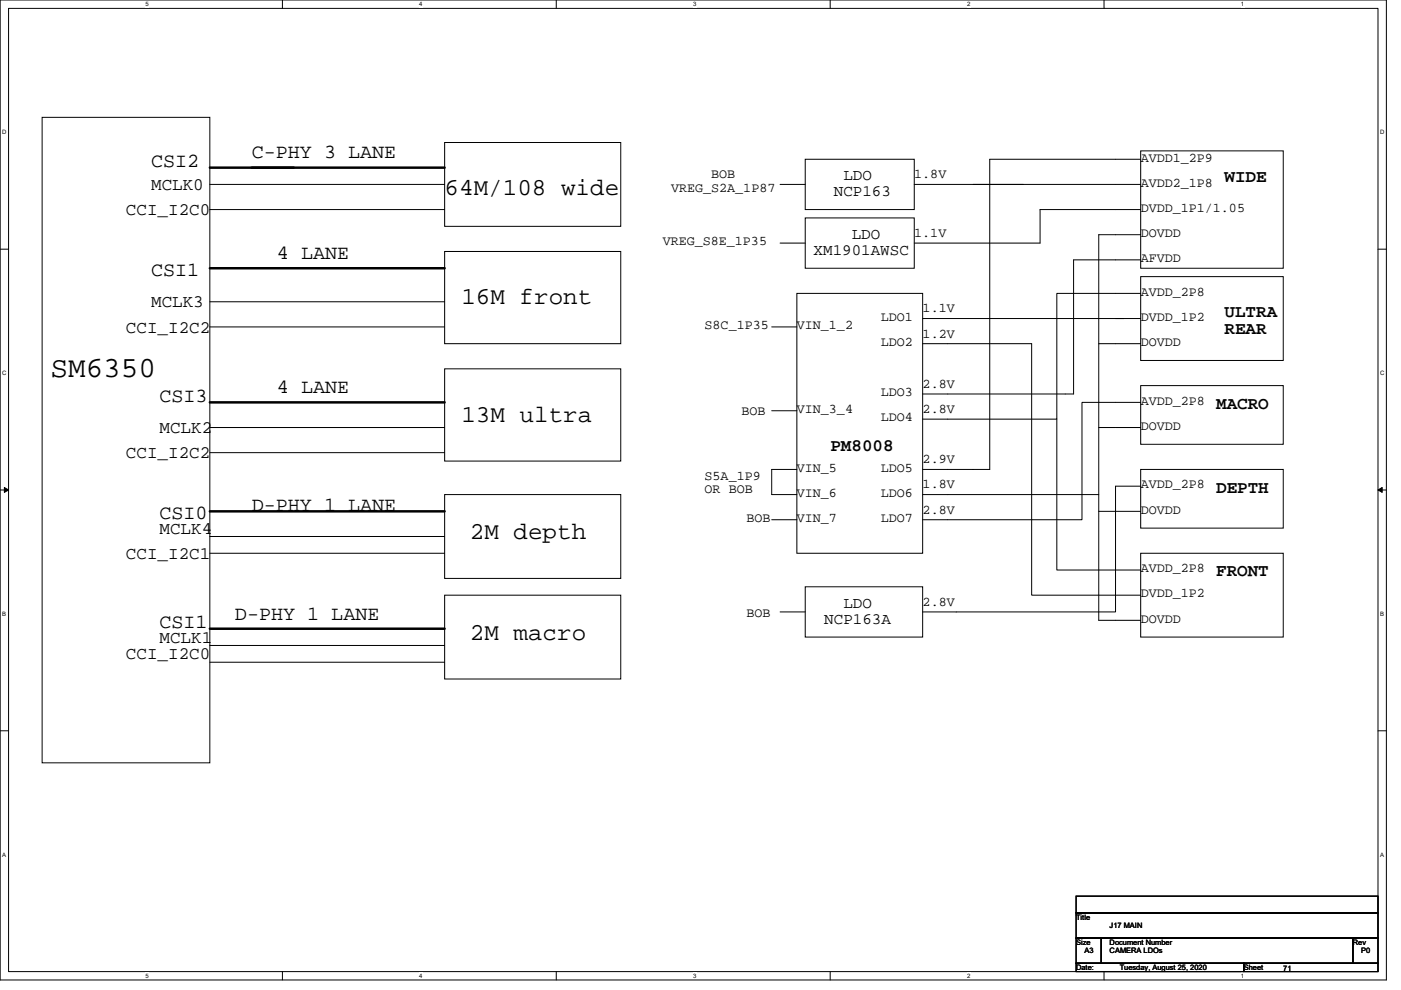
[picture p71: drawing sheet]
<svg xmlns="http://www.w3.org/2000/svg" width="297mm" height="210mm" viewBox="0 0 297 210" stroke-linecap="round" stroke-linejoin="round" font-family="sans-serif">
<defs><g id="words">
<text font-size="6.2" x="10.7" y="79.9">SM6350</text>
<g font-size="5.1">
<text x="94.3" y="41.4">64M/108 wide</text>
<text x="97.8" y="64.6">16M front</text>
<text x="97.8" y="89.5">13M ultra</text>
<text x="99.6" y="114.3">2M depth</text>
<text x="99.6" y="135.7">2M macro</text>
</g>
<g font-size="4.3">
<text x="32" y="35.4">CSI2</text>
<text x="53.4" y="33.6">C-PHY 3 LANE</text>
<text x="32" y="58.5">CSI1</text>
<text x="58.7" y="54.9">4 LANE</text>
<text x="58.7" y="83.4">4 LANE</text>
<text x="33.8" y="85.2">CSI3</text>
<text x="33.8" y="110.1">CSI0</text>
<text x="53.4" y="108.3">D-PHY 1 LANE</text>
<text x="49.8" y="131.4">D-PHY 1 LANE</text>
<text x="33.8" y="133.2">CSI1</text>
</g>
<g font-size="3.7">
<text x="32" y="40.3">MCLK0</text>
<text x="259.6" y="38.7">WIDE</text>
<text x="26.7" y="45.6">CCI_I2C0</text>
<text x="32" y="65.2">MCLK3</text>
<text x="26.7" y="70.5">CCI_I2C2</text>
<text x="259.6" y="67.1">ULTRA</text>
<text x="259.6" y="70.9">REAR</text>
<text x="257.8" y="86.7">MACRO</text>
<text x="33.8" y="91.9">MCLK2</text>
<text x="176.1" y="95.6">PM8008</text>
<text x="26.7" y="97.2">CCI_I2C2</text>
<text x="257.8" y="104.5">DEPTH</text>
<text x="33.8" y="113.2">MCLK4</text>
<text x="26.7" y="118.5">CCI_I2C1</text>
<text x="257.8" y="122.3">FRONT</text>
<text x="33.8" y="136.3">MCLK1</text>
<text x="26.7" y="139.9">CCI_I2C0</text>
</g>
<g font-size="3.4">
<text x="176.8" y="41.6">NCP163</text>
<text x="178.8" y="38.2">LDO</text>
<text x="180.6" y="50.7">LDO</text>
<text x="172.5" y="54.1">XM1901AWSC</text>
<text x="178.8" y="128.9">LDO</text>
<text x="174.8" y="132.3">NCP163A</text>
</g>
<g font-size="2.8">
<text x="241.8" y="34.3">AVDD1_2P9</text>
<text x="142.3" y="40.7">VREG_S2A_1P87</text>
<text x="150.8" y="37.8">BOB</text>
<text x="193.8" y="37.8">1.8V</text>
<text x="241.8" y="39.6">AVDD2_1P8</text>
<text x="241.8" y="44.9">DVDD_1P1/1.05</text>
<text x="140.5" y="52">VREG_S8E_1P35</text>
<text x="193.8" y="50.3">1.1V</text>
<text x="241.8" y="50.3">DOVDD</text>
<text x="241.8" y="55.6">AFVDD</text>
<text x="241.8" y="62.7">AVDD_2P8</text>
<text x="149.4" y="69.8">S8C_1P35</text>
<text x="168.9" y="69.8">VIN_1_2</text>
<text x="186.7" y="68.1">LDO1</text>
<text x="195.6" y="66.3">1.1V</text>
<text x="195.6" y="71.6">1.2V</text>
<text x="241.8" y="68.1">DVDD_1P2</text>
<text x="186.7" y="73.4">LDO2</text>
<text x="241.8" y="73.4">DOVDD</text>
<text x="195.6" y="82.3">2.8V</text>
<text x="157.2" y="88">BOB</text>
<text x="168.9" y="87.6">VIN_3_4</text>
<text x="186.7" y="84.1">LDO3</text>
<text x="186.7" y="89.4">LDO4</text>
<text x="195.6" y="87.6">2.8V</text>
<text x="241.8" y="85.8">AVDD_2P8</text>
<text x="241.8" y="91.2">DOVDD</text>
<text x="149.4" y="101.8">S5A_1P9</text>
<text x="168.9" y="100.1">VIN_5</text>
<text x="186.7" y="100.1">LDO5</text>
<text x="195.6" y="98.3">2.9V</text>
<text x="149.4" y="104.7">OR BOB</text>
<text x="168.9" y="105.4">VIN_6</text>
<text x="186.7" y="105.4">LDO6</text>
<text x="195.6" y="103.6">1.8V</text>
<text x="241.8" y="103.6">AVDD_2P8</text>
<text x="158.3" y="110.7">BOB</text>
<text x="168.9" y="110.7">VIN_7</text>
<text x="186.7" y="110.7">LDO7</text>
<text x="195.6" y="108.9">2.8V</text>
<text x="241.8" y="108.9">DOVDD</text>
<text x="241.8" y="121.4">AVDD_2P8</text>
<text x="158.3" y="130.8">BOB</text>
<text x="195.6" y="128.5">2.8V</text>
<text x="241.8" y="126.7">DVDD_1P2</text>
<text x="241.8" y="132.1">DOVDD</text>
</g>
<g font-size="1.6">
<text x="228.2" y="195.1">Title</text>
<text x="235.3" y="196.8">J17 MAIN</text>
<text x="228.2" y="200.4">Size</text>
<text x="229.9" y="202.2">A3</text>
<text x="235.3" y="200.4">Document Number</text>
<text x="235.3" y="202.2">CAMERA LDOs</text>
<text x="286.8" y="200.4">Rev</text>
<text x="288.6" y="202.2">P0</text>
<text x="228.2" y="205.7">Date:</text>
<text x="237.4" y="205.7">Tuesday, August 25, 2020</text>
<text x="263.7" y="205.7">Sheet</text>
<text x="272.1" y="205.9">71</text>
</g>
<g font-size="1.3">
<text x="30.8" y="1.3">5</text>
<text x="88.9" y="1.3">4</text>
<text x="147" y="1.3">3</text>
<text x="205" y="1.3">2</text>
<text x="263.1" y="1.3">1</text>
<text x=".5" y="28.4">D</text>
<text x="292.6" y="28.4">D</text>
<text x=".5" y="79.5">C</text>
<text x="292.6" y="79.5">C</text>
<text x=".5" y="130.6">B</text>
<text x="292.6" y="130.6">B</text>
<text x=".5" y="181.7">A</text>
<text x="292.6" y="181.7">A</text>
<text x="30.8" y="207.4">5</text>
<text x="88.9" y="207.4">4</text>
<text x="147" y="207.4">3</text>
<text x="205" y="207.4">2</text>
<text x="263.1" y="207.4">1</text>
</g>
</g></defs>
<path d="M0 0h293.9v207.9h-293.9zM1.8 1.8h290.4v204.3h-290.4z" fill="none" stroke="#000" stroke-width=".21"/>
<g fill="#fff">
<path d="M30.8 .2h.7v1.4h-.7z"/>
<path d="M30.8 206.3h.7v1.4h-.7z"/>
</g>
<path d="M59.9 0v1.8M59.9 206.1v1.8" fill="none" stroke="#000" stroke-width=".21"/>
<g fill="#fff">
<path d="M88.9 .2h.7v1.4h-.7z"/>
<path d="M88.9 206.3h.7v1.4h-.7z"/>
</g>
<path d="M117.9 0v1.8M117.9 206.1v1.8" fill="none" stroke="#000" stroke-width=".21"/>
<g fill="#fff">
<path d="M147 .2h.7v1.4h-.7z"/>
<path d="M147 206.3h.7v1.4h-.7z"/>
</g>
<path d="M176 0v1.8M176 206.1v1.8" fill="none" stroke="#000" stroke-width=".21"/>
<g fill="#fff">
<path d="M205 .2h.7v1.4h-.7z"/>
<path d="M205 206.3h.7v1.4h-.7z"/>
</g>
<path d="M234.1 0v1.8M234.1 206.1v1.8" fill="none" stroke="#000" stroke-width=".21"/>
<g fill="#fff">
<path d="M263.1 .2h.7v1.4h-.7z"/>
<path d="M263.1 206.3h.7v1.4h-.7z"/>
<path d="M.5 27.3h.9v1.4h-.9z"/>
<path d="M292.6 27.3h.9v1.4h-.9z"/>
<path d="M.5 78.4h.9v1.4h-.9z"/>
<path d="M292.6 78.4h.9v1.4h-.9z"/>
</g>
<path d="M0 52.9h1.8M292.2 52.9h1.7" fill="none" stroke="#000" stroke-width=".21"/>
<g fill="#fff">
<path d="M.5 129.5h.8v1.4h-.8z"/>
<path d="M292.6 129.5h.9v1.4h-.9z"/>
</g>
<path d="M0 103.9h1.8M292.2 103.9h1.7" fill="none" stroke="#000" stroke-width=".21"/>
<path d="M.9 103.4l.9 .5-.9 .5zM292.2 103.9l.8-.5v1z" fill="#000" stroke="#000" stroke-width=".21"/>
<g fill="#fff">
<path d="M.5 180.5h.8v1.4h-.8z"/>
<path d="M292.6 180.5h.9v1.4h-.9z"/>
</g>
<g fill="none" stroke="#000" stroke-width=".21">
<path d="M8.9 24.9h35.6v136.9h-35.6zM44.5 39.1h49.8M94.3 30.2h37.3v17.8h-37.3zM165.4 39.1h5.3M170.7 33.8h23.1v10.6h-23.1zM193.8 39.1h23.2M206.3 39.1h35.5M241.8 32h30.3v24.9h-30.3zM241.8 33.8h-32v65.8h-14.2M44.5 44.4h49.8M94.3 53.3h37.3v19.6h-37.3zM165.4 51.6h5.3"/>
<path d="M170.7 46.2h23.1v10.7h-23.1zM241.8 58.7h30.3v17.8h-30.3zM241.8 55.1h-14.2v28.5h-32M241.8 44.4h-21.3v7.2h-26.7M241.8 49.8h-8.8v81.8h8.8M44.5 64h49.8M44.5 69.3h49.8M94.3 78.2h37.3v19.6h-37.3zM163.6 69.3h5.3M168.9 62.2h26.7v55.1h-26.7zM195.6 72.9h23.1v53.3h23.1M195.6 67.6h42.7"/>
<path d="M233 72.9h8.8M236.5 67.6h5.3M241.8 62.2h-17.7v26.7h-28.5M44.5 90.7h49.8M44.5 96h49.8M163.6 87.1h5.3M168.9 99.6h-5.3v5.3h5.3M224.1 88.9v32h17.7M233 90.7h8.8M236.5 94.2h.1M241.8 81.8h30.3v12.4h-30.3zM241.8 99.6h30.3v12.4h-30.3z"/>
<path d="M241.8 85.3h-12.4v24.9h-33.8M44.5 113.8h49.8M44.5 117.3h49.8M94.3 104.9h37.3v17.8h-37.3zM163.6 110.2h5.3M195.6 104.9h37.4M233 108.5h8.8M241.8 117.3h30.3v17.8h-30.3zM241.8 103.1h-5.3v26.7h-40.9M44.5 136.9h49.8M94.3 126.2h37.3v17.8h-37.3zM165.4 129.8h5.3"/>
<path d="M170.7 124.5h24.9v10.6h-24.9zM0 155h1.8M44.5 140.5h49.8M292.2 155h1.7M228.2 190.1h64v3.5h-64zM228.2 193.6h64v5.4h-64zM228.2 199h5.3v5.3h-5.3zM233.5 199h53.3v5.3h-53.3zM286.8 199h5.4v5.3h-5.4zM228.2 204.3h35.5v1.8h-35.5zM263.7 204.3h28.5v1.8h-28.5z"/>
</g>
<path d="M44.5 35.6h17.8M53.4 35.6h40.9M44.5 56.9h49.8M44.5 85.3h49.8M44.5 108.5h49.8M44.5 133.3h49.8" fill="none" stroke="#000" stroke-width=".53"/>
<use href="#words"/>
</svg>
